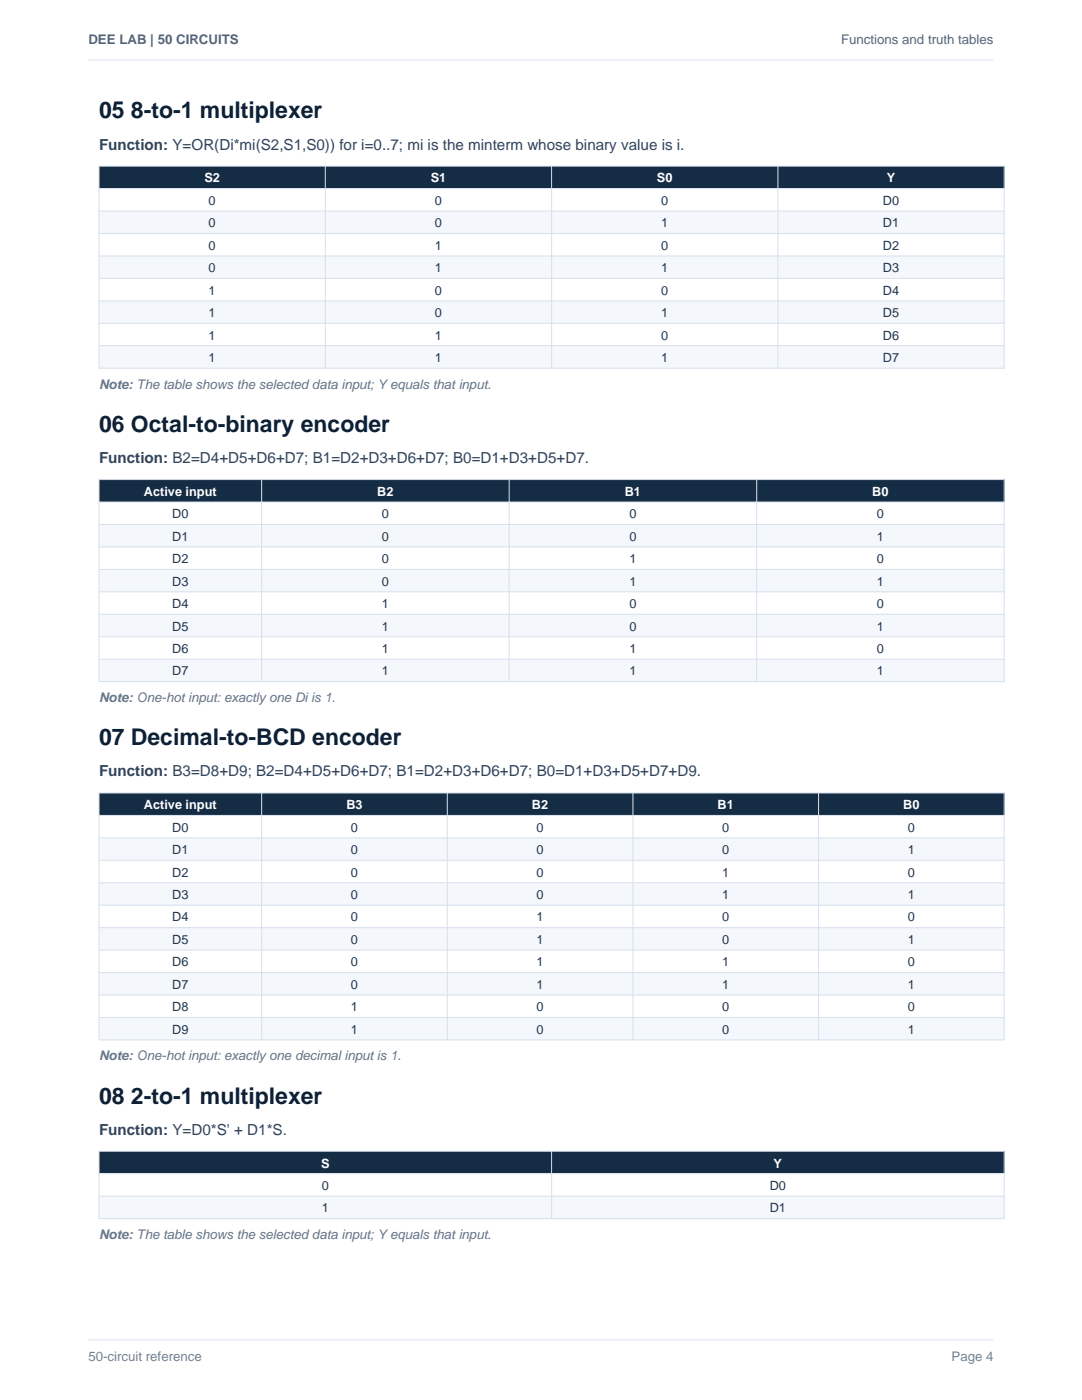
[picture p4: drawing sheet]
<svg xmlns="http://www.w3.org/2000/svg" width="216mm" height="279mm" viewBox="0 0 216 279" stroke-linecap="round" stroke-linejoin="round" font-family="sans-serif">
<defs><g id="words">
<g font-size="4.6" fill="#102033">
<text x="19.8" y="23.6">05 8-to-1 multiplexer</text>
<text x="19.8" y="86.2">06 Octal-to-binary encoder</text>
<text x="19.8" y="148.7">07 Decimal-to-BCD encoder</text>
<text x="19.8" y="220.2">08 2-to-1 multiplexer</text>
</g>
<g font-size="3" fill="#33445b">
<text x="19.8" y="29.8">Function: Y=OR(Di*mi(S2,S1,S0)) for i=0..7; mi is the minterm whose binary value is i.</text>
<text x="19.8" y="92.4">Function: B2=D4+D5+D6+D7; B1=D2+D3+D6+D7; B0=D1+D3+D5+D7.</text>
<text x="19.8" y="154.9">Function: B3=D8+D9; B2=D4+D5+D6+D7; B1=D2+D3+D6+D7; B0=D1+D3+D5+D7+D9.</text>
<text x="19.8" y="226.4">Function: Y=D0*S' + D1*S.</text>
</g>
<g font-size="2.6" fill="#53657c">
<text x="17.6" y="8.8">DEE LAB | 50 CIRCUITS</text>
<text x="167.8" y="8.8">Functions and truth tables</text>
</g>
<g font-size="2.6" fill="#65758a">
<text x="19.8" y="77.5">Note: The table shows the selected data input; Y equals that input.</text>
<text x="19.8" y="140.1">Note: One-hot input: exactly one Di is 1.</text>
<text x="19.8" y="211.6">Note: One-hot input: exactly one decimal input is 1.</text>
<text x="19.8" y="247.3">Note: The table shows the selected data input; Y equals that input.</text>
</g>
<g font-size="2.6" fill="#718198">
<text x="17.6" y="271.6">50-circuit reference</text>
<text x="189.9" y="271.6">Page 4</text>
</g>
<g font-size="2.5" fill="#fff">
<text x="40.8" y="36.4">S2</text>
<text x="85.9" y="36.4">S1</text>
<text x="131.1" y="36.4">S0</text>
<text x="177" y="36.4">Y</text>
<text x="28.7" y="99">Active input</text>
<text x="75.3" y="99">B2</text>
<text x="124.7" y="99">B1</text>
<text x="174.1" y="99">B0</text>
<text x="28.7" y="161.5">Active input</text>
<text x="69.1" y="161.5">B3</text>
<text x="106.2" y="161.5">B2</text>
<text x="143.2" y="161.5">B1</text>
<text x="180.2" y="161.5">B0</text>
<text x="64.1" y="233">S</text>
<text x="154.4" y="233">Y</text>
</g>
<g font-size="2.5" fill="#23364c">
<text x="41.6" y="40.9">0</text>
<text x="86.8" y="40.9">0</text>
<text x="131.9" y="40.9">0</text>
<text x="176.2" y="40.9">D0</text>
<text x="41.6" y="45.4">0</text>
<text x="86.8" y="45.4">0</text>
<text x="131.9" y="45.4">1</text>
<text x="176.2" y="45.4">D1</text>
<text x="41.6" y="49.8">0</text>
<text x="86.8" y="49.8">1</text>
<text x="131.9" y="49.8">0</text>
<text x="176.2" y="49.8">D2</text>
<text x="41.6" y="54.3">0</text>
<text x="41.6" y="58.8">1</text>
<text x="86.8" y="54.3">1</text>
<text x="86.8" y="58.8">0</text>
<text x="131.9" y="54.3">1</text>
<text x="131.9" y="58.8">0</text>
<text x="176.2" y="54.3">D3</text>
<text x="176.2" y="58.8">D4</text>
<text x="41.6" y="63.3">1</text>
<text x="86.8" y="63.3">0</text>
<text x="131.9" y="63.3">1</text>
<text x="176.2" y="63.3">D5</text>
<text x="41.6" y="67.8">1</text>
<text x="86.8" y="67.8">1</text>
<text x="131.9" y="67.8">0</text>
<text x="176.2" y="67.8">D6</text>
<text x="41.6" y="72.2">1</text>
<text x="86.8" y="72.2">1</text>
<text x="131.9" y="72.2">1</text>
<text x="176.2" y="72.2">D7</text>
<text x="34.4" y="103.4">D0</text>
<text x="34.4" y="107.9">D1</text>
<text x="76.2" y="103.4">0</text>
<text x="76.2" y="107.9">0</text>
<text x="125.6" y="103.4">0</text>
<text x="125.6" y="107.9">0</text>
<text x="175" y="103.4">0</text>
<text x="175" y="107.9">1</text>
<text x="34.4" y="112.4">D2</text>
<text x="76.2" y="112.4">0</text>
<text x="125.6" y="112.4">1</text>
<text x="175" y="112.4">0</text>
<text x="34.4" y="116.9">D3</text>
<text x="76.2" y="116.9">0</text>
<text x="125.6" y="116.9">1</text>
<text x="175" y="116.9">1</text>
<text x="34.4" y="121.4">D4</text>
<text x="34.4" y="125.8">D5</text>
<text x="76.2" y="121.4">1</text>
<text x="76.2" y="125.8">1</text>
<text x="125.6" y="121.4">0</text>
<text x="125.6" y="125.8">0</text>
<text x="175" y="121.4">0</text>
<text x="175" y="125.8">1</text>
<text x="34.4" y="130.3">D6</text>
<text x="76.2" y="130.3">1</text>
<text x="125.6" y="130.3">1</text>
<text x="175" y="130.3">0</text>
<text x="34.4" y="134.8">D7</text>
<text x="76.2" y="134.8">1</text>
<text x="125.6" y="134.8">1</text>
<text x="175" y="134.8">1</text>
<text x="34.4" y="166">D0</text>
<text x="70" y="166">0</text>
<text x="107.1" y="166">0</text>
<text x="144.1" y="166">0</text>
<text x="181.2" y="166">0</text>
<text x="34.4" y="170.5">D1</text>
<text x="70" y="170.5">0</text>
<text x="107.1" y="170.5">0</text>
<text x="144.1" y="170.5">0</text>
<text x="181.2" y="170.5">1</text>
<text x="34.4" y="174.9">D2</text>
<text x="34.4" y="179.4">D3</text>
<text x="70" y="174.9">0</text>
<text x="70" y="179.4">0</text>
<text x="107.1" y="174.9">0</text>
<text x="107.1" y="179.4">0</text>
<text x="144.1" y="174.9">1</text>
<text x="144.1" y="179.4">1</text>
<text x="181.2" y="174.9">0</text>
<text x="181.2" y="179.4">1</text>
<text x="34.4" y="183.9">D4</text>
<text x="70" y="183.9">0</text>
<text x="107.1" y="183.9">1</text>
<text x="144.1" y="183.9">0</text>
<text x="181.2" y="183.9">0</text>
<text x="34.4" y="188.4">D5</text>
<text x="70" y="188.4">0</text>
<text x="107.1" y="188.4">1</text>
<text x="144.1" y="188.4">0</text>
<text x="181.2" y="188.4">1</text>
<text x="34.4" y="192.9">D6</text>
<text x="34.4" y="197.3">D7</text>
<text x="70" y="192.9">0</text>
<text x="70" y="197.3">0</text>
<text x="107.1" y="192.9">1</text>
<text x="107.1" y="197.3">1</text>
<text x="144.1" y="192.9">1</text>
<text x="144.1" y="197.3">1</text>
<text x="181.2" y="192.9">0</text>
<text x="181.2" y="197.3">1</text>
<text x="34.4" y="201.8">D8</text>
<text x="70" y="201.8">1</text>
<text x="107.1" y="201.8">0</text>
<text x="144.1" y="201.8">0</text>
<text x="181.2" y="201.8">0</text>
<text x="34.4" y="206.3">D9</text>
<text x="70" y="206.3">1</text>
<text x="107.1" y="206.3">0</text>
<text x="144.1" y="206.3">0</text>
<text x="181.2" y="206.3">1</text>
<text x="64.2" y="237.5">0</text>
<text x="153.6" y="237.5">D0</text>
<text x="64.2" y="242">1</text>
<text x="153.6" y="242">D1</text>
</g>
</g></defs>
<path d="M17.6 12h180.7M17.6 267.4h180.7" fill="none" stroke="#dce4ef" stroke-width=".2"/>
<path d="M19.8 33.2h180.6v4.4h-180.6z" fill-rule="evenodd" fill="#152c45"/>
<path d="M19.8 37.6h180.6v4.5h-180.6z" fill-rule="evenodd" fill="#fff"/>
<path d="M19.8 42.1h180.6v4.5h-180.6z" fill-rule="evenodd" fill="#f4f7fb"/>
<path d="M19.8 46.6h180.6v4.5h-180.6z" fill-rule="evenodd" fill="#fff"/>
<path d="M19.8 51.1h180.6v4.5h-180.6z" fill-rule="evenodd" fill="#f4f7fb"/>
<path d="M19.8 55.6h180.6v4.4h-180.6z" fill-rule="evenodd" fill="#fff"/>
<path d="M19.8 60h180.6v4.5h-180.6z" fill-rule="evenodd" fill="#f4f7fb"/>
<path d="M19.8 64.5h180.6v4.5h-180.6z" fill-rule="evenodd" fill="#fff"/>
<path d="M19.8 69h180.6v4.5h-180.6z" fill-rule="evenodd" fill="#f4f7fb"/>
<path d="M19.8 33.2h180.6v40.3h-180.6zM19.8 37.6h180.6M64.9 33.2v40.3M110.1 33.2v40.3M155.2 33.2v40.3M19.8 42.1h180.6M19.8 46.6h180.6M19.8 51.1h180.6M19.8 55.6h180.6M19.8 60h180.6M19.8 64.5h180.6M19.8 69h180.6" fill="none" stroke="#d7e0ec" stroke-width=".2"/>
<path d="M19.8 95.7h180.6v4.5h-180.6z" fill-rule="evenodd" fill="#152c45"/>
<path d="M19.8 100.2h180.6v4.5h-180.6z" fill-rule="evenodd" fill="#fff"/>
<path d="M19.8 104.7h180.6v4.4h-180.6z" fill-rule="evenodd" fill="#f4f7fb"/>
<path d="M19.8 109.1h180.6v4.5h-180.6z" fill-rule="evenodd" fill="#fff"/>
<path d="M19.8 113.6h180.6v4.5h-180.6z" fill-rule="evenodd" fill="#f4f7fb"/>
<path d="M19.8 118.1h180.6v4.5h-180.6z" fill-rule="evenodd" fill="#fff"/>
<path d="M19.8 122.6h180.6v4.5h-180.6z" fill-rule="evenodd" fill="#f4f7fb"/>
<path d="M19.8 127.1h180.6v4.5h-180.6z" fill-rule="evenodd" fill="#fff"/>
<path d="M19.8 131.6h180.6v4.4h-180.6z" fill-rule="evenodd" fill="#f4f7fb"/>
<path d="M19.8 95.7h180.6v40.3h-180.6zM52.2 95.7v40.3M101.6 95.7v40.3M151 95.7v40.3M19.8 100.2h180.6M19.8 104.7h180.6M19.8 109.1h180.6M19.8 113.6h180.6M19.8 118.1h180.6M19.8 122.6h180.6M19.8 127.1h180.6M19.8 131.6h180.6" fill="none" stroke="#d7e0ec" stroke-width=".2"/>
<path d="M19.8 158.3h180.6v4.4h-180.6z" fill-rule="evenodd" fill="#152c45"/>
<path d="M19.8 162.7h180.6v4.5h-180.6z" fill-rule="evenodd" fill="#fff"/>
<path d="M19.8 167.2h180.6v4.5h-180.6z" fill-rule="evenodd" fill="#f4f7fb"/>
<path d="M19.8 171.7h180.6v4.5h-180.6z" fill-rule="evenodd" fill="#fff"/>
<path d="M19.8 176.2h180.6v4.5h-180.6z" fill-rule="evenodd" fill="#f4f7fb"/>
<path d="M19.8 180.7h180.6v4.4h-180.6z" fill-rule="evenodd" fill="#fff"/>
<path d="M19.8 185.1h180.6v4.5h-180.6z" fill-rule="evenodd" fill="#f4f7fb"/>
<path d="M19.8 189.6h180.6v4.5h-180.6z" fill-rule="evenodd" fill="#fff"/>
<path d="M19.8 194.1h180.6v4.5h-180.6z" fill-rule="evenodd" fill="#f4f7fb"/>
<path d="M19.8 198.6h180.6v4.5h-180.6z" fill-rule="evenodd" fill="#fff"/>
<path d="M19.8 203.1h180.6v4.4h-180.6z" fill-rule="evenodd" fill="#f4f7fb"/>
<g fill="none" stroke="#d7e0ec" stroke-width=".2">
<path d="M19.8 158.3h180.6v49.2h-180.6zM52.2 158.3v49.2M89.3 158.3v49.2M126.3 158.3v49.2M163.3 158.3v49.2M19.8 162.7h180.6M19.8 167.2h180.6M19.8 171.7h180.6M19.8 176.2h180.6M19.8 180.7h180.6M19.8 185.1h180.6M19.8 189.6h180.6"/>
<path d="M19.8 194.1h180.6M19.8 198.6h180.6M19.8 203.1h180.6"/>
</g>
<path d="M19.8 229.8h180.6v4.4h-180.6z" fill-rule="evenodd" fill="#152c45"/>
<path d="M19.8 234.2h180.6v4.5h-180.6z" fill-rule="evenodd" fill="#fff"/>
<path d="M19.8 238.7h180.6v4.5h-180.6z" fill-rule="evenodd" fill="#f4f7fb"/>
<path d="M19.8 229.8h180.6v13.4h-180.6zM19.8 234.2h180.6M19.8 238.7h180.6M110.1 229.8v13.4" fill="none" stroke="#d7e0ec" stroke-width=".2"/>
<use href="#words"/>
</svg>
